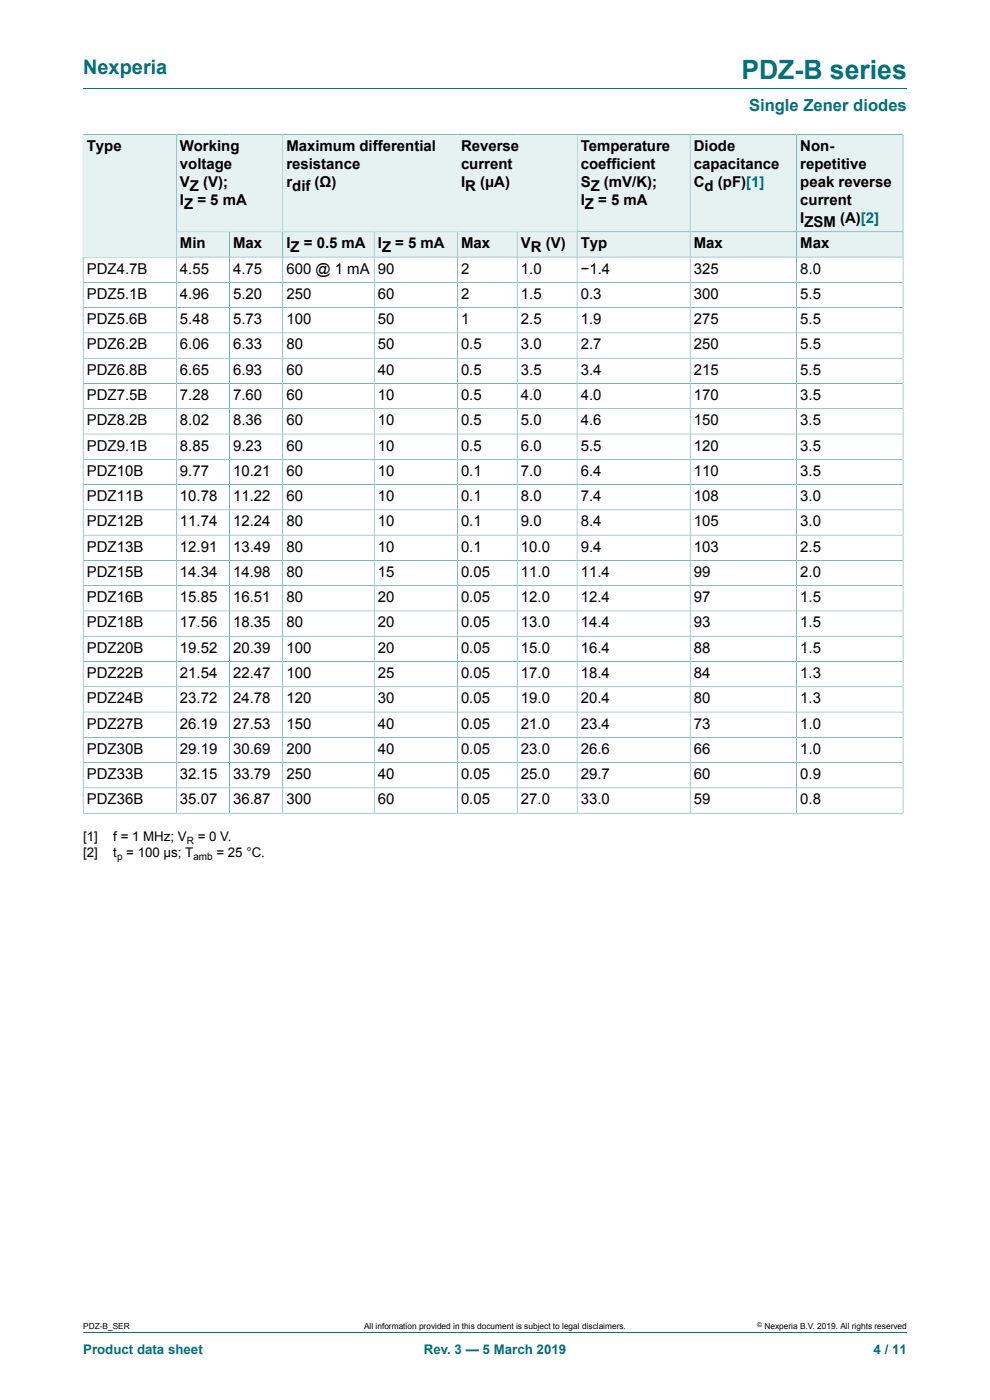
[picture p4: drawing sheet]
<svg xmlns="http://www.w3.org/2000/svg" width="210mm" height="297mm" viewBox="0 0 210 297" stroke-linecap="round" stroke-linejoin="round" font-family="sans-serif">
<defs><g id="words">
<text font-size="5.6" fill="#036f7b" x="157.3" y="16.8">PDZ-B series</text>
<text font-size="4.2" fill="#036f7b" x="17.6" y="15.6">Nexperia</text>
<text font-size="3.5" fill="#036f7b" x="158.9" y="23.7">Single Zener diodes</text>
<g font-size="3.2">
<text x="18.4" y="32.1">Type</text>
<text x="38.2" y="32.1">Working</text>
<text x="38.2" y="35.9">voltage</text>
<text x="60.7" y="32.1">Maximum differential</text>
<text x="60.7" y="35.9">resistance</text>
<text x="97.8" y="32.1">Reverse</text>
<text x="97.8" y="35.9">current</text>
<text x="123.2" y="32.1">Temperature</text>
<text x="123.2" y="35.9">coefficient</text>
<text x="147.2" y="32.1">Diode</text>
<text x="147.2" y="35.9">capacitance</text>
<text x="169.8" y="32.1">Non-</text>
<text x="169.8" y="35.9">repetitive</text>
<text x="38.2" y="39.7">V</text>
<text x="40.3" y="40.5">Z</text>
<text x="43.1" y="39.7">(V);</text>
<text x="60.7" y="39.7">r</text>
<text x="62" y="40.5">dif</text>
<text x="66.7" y="39.7">(Ω)</text>
<text x="97.8" y="39.7">I</text>
<text x="98.7" y="40.5">R</text>
<text x="101.8" y="39.7">(μA)</text>
<text x="123.2" y="39.7">S</text>
<text x="125.3" y="40.5">Z</text>
<text x="128.1" y="39.7">(mV/K);</text>
<text x="147.2" y="39.7">C</text>
<text x="149.5" y="40.5">d</text>
<text x="152.3" y="39.7">(pF)[1]</text>
<text x="169.8" y="39.7">peak reverse</text>
<text x="38.2" y="43.5">I</text>
<text x="39.1" y="44.3">Z</text>
<text x="41.9" y="43.5">= 5 mA</text>
<text x="123.2" y="43.5">I</text>
<text x="124.1" y="44.3">Z</text>
<text x="126.9" y="43.5">= 5 mA</text>
<text x="169.8" y="43.5">current</text>
<text x="169.8" y="47.3">I</text>
<text x="178.2" y="47.3">(A)[2]</text>
<text x="38.2" y="52.7">Min</text>
<text x="49.5" y="52.7">Max</text>
<text x="60.7" y="52.7">I</text>
<text x="61.6" y="53.5">Z</text>
<text x="64.4" y="52.7">= 0.5 mA</text>
<text x="80.2" y="52.7">I</text>
<text x="81" y="53.5">Z</text>
<text x="83.8" y="52.7">= 5 mA</text>
<text x="97.8" y="52.7">Max</text>
<text x="110.5" y="52.7">V</text>
<text x="112.6" y="53.5">R</text>
<text x="115.8" y="52.7">(V)</text>
<text x="123.2" y="52.7">Typ</text>
<text x="147.2" y="52.7">Max</text>
<text x="169.8" y="52.7">Max</text>
<text x="170.6" y="48.1">ZSM</text>
<text x="18.4" y="58">PDZ4.7B</text>
<text x="38.2" y="58">4.55</text>
<text x="49.5" y="58">4.75</text>
<text x="60.7" y="58">600 @ 1 mA</text>
<text x="80.2" y="58">90</text>
<text x="97.8" y="58">2</text>
<text x="110.5" y="58">1.0</text>
<text x="123.2" y="58">−1.4</text>
<text x="147.2" y="58">325</text>
<text x="169.8" y="58">8.0</text>
<text x="18.4" y="63.4">PDZ5.1B</text>
<text x="38.2" y="63.4">4.96</text>
<text x="49.5" y="63.4">5.20</text>
<text x="60.7" y="63.4">250</text>
<text x="80.2" y="63.4">60</text>
<text x="97.8" y="63.4">2</text>
<text x="110.5" y="63.4">1.5</text>
<text x="123.2" y="63.4">0.3</text>
<text x="147.2" y="63.4">300</text>
<text x="169.8" y="63.4">5.5</text>
<text x="18.4" y="68.8">PDZ5.6B</text>
<text x="38.2" y="68.8">5.48</text>
<text x="49.5" y="68.8">5.73</text>
<text x="60.7" y="68.8">100</text>
<text x="80.2" y="68.8">50</text>
<text x="97.8" y="68.8">1</text>
<text x="110.5" y="68.8">2.5</text>
<text x="123.2" y="68.8">1.9</text>
<text x="147.2" y="68.8">275</text>
<text x="169.8" y="68.8">5.5</text>
<text x="18.4" y="74.1">PDZ6.2B</text>
<text x="38.2" y="74.1">6.06</text>
<text x="49.5" y="74.1">6.33</text>
<text x="60.7" y="74.1">80</text>
<text x="80.2" y="74.1">50</text>
<text x="97.8" y="74.1">0.5</text>
<text x="110.5" y="74.1">3.0</text>
<text x="123.2" y="74.1">2.7</text>
<text x="147.2" y="74.1">250</text>
<text x="169.8" y="74.1">5.5</text>
<text x="18.4" y="79.5">PDZ6.8B</text>
<text x="38.2" y="79.5">6.65</text>
<text x="49.5" y="79.5">6.93</text>
<text x="60.7" y="79.5">60</text>
<text x="80.2" y="79.5">40</text>
<text x="97.8" y="79.5">0.5</text>
<text x="110.5" y="79.5">3.5</text>
<text x="123.2" y="79.5">3.4</text>
<text x="147.2" y="79.5">215</text>
<text x="169.8" y="79.5">5.5</text>
<text x="18.4" y="84.9">PDZ7.5B</text>
<text x="38.2" y="84.9">7.28</text>
<text x="49.5" y="84.9">7.60</text>
<text x="60.7" y="84.9">60</text>
<text x="80.2" y="84.9">10</text>
<text x="97.8" y="84.9">0.5</text>
<text x="110.5" y="84.9">4.0</text>
<text x="123.2" y="84.9">4.0</text>
<text x="147.2" y="84.9">170</text>
<text x="169.8" y="84.9">3.5</text>
<text x="18.4" y="90.2">PDZ8.2B</text>
<text x="18.4" y="95.6">PDZ9.1B</text>
<text x="38.2" y="90.2">8.02</text>
<text x="38.2" y="95.6">8.85</text>
<text x="49.5" y="90.2">8.36</text>
<text x="49.5" y="95.6">9.23</text>
<text x="60.7" y="90.2">60</text>
<text x="60.7" y="95.6">60</text>
<text x="80.2" y="90.2">10</text>
<text x="80.2" y="95.6">10</text>
<text x="97.8" y="90.2">0.5</text>
<text x="97.8" y="95.6">0.5</text>
<text x="110.5" y="90.2">5.0</text>
<text x="110.5" y="95.6">6.0</text>
<text x="123.2" y="90.2">4.6</text>
<text x="123.2" y="95.6">5.5</text>
<text x="147.2" y="90.2">150</text>
<text x="147.2" y="95.6">120</text>
<text x="169.8" y="90.2">3.5</text>
<text x="169.8" y="95.6">3.5</text>
<text x="18.4" y="100.9">PDZ10B</text>
<text x="38.2" y="100.9">9.77</text>
<text x="49.5" y="100.9">10.21</text>
<text x="60.7" y="100.9">60</text>
<text x="80.2" y="100.9">10</text>
<text x="97.8" y="100.9">0.1</text>
<text x="110.5" y="100.9">7.0</text>
<text x="123.2" y="100.9">6.4</text>
<text x="147.2" y="100.9">110</text>
<text x="169.8" y="100.9">3.5</text>
<text x="18.4" y="106.3">PDZ11B</text>
<text x="38.2" y="106.3">10.78</text>
<text x="49.5" y="106.3">11.22</text>
<text x="60.7" y="106.3">60</text>
<text x="80.2" y="106.3">10</text>
<text x="97.8" y="106.3">0.1</text>
<text x="110.5" y="106.3">8.0</text>
<text x="123.2" y="106.3">7.4</text>
<text x="147.2" y="106.3">108</text>
<text x="169.8" y="106.3">3.0</text>
<text x="18.4" y="111.7">PDZ12B</text>
<text x="38.2" y="111.7">11.74</text>
<text x="49.5" y="111.7">12.24</text>
<text x="60.7" y="111.7">80</text>
<text x="80.2" y="111.7">10</text>
<text x="97.8" y="111.7">0.1</text>
<text x="110.5" y="111.7">9.0</text>
<text x="123.2" y="111.7">8.4</text>
<text x="147.2" y="111.7">105</text>
<text x="169.8" y="111.7">3.0</text>
<text x="18.4" y="117">PDZ13B</text>
<text x="38.2" y="117">12.91</text>
<text x="49.5" y="117">13.49</text>
<text x="60.7" y="117">80</text>
<text x="80.2" y="117">10</text>
<text x="97.8" y="117">0.1</text>
<text x="110.5" y="117">10.0</text>
<text x="123.2" y="117">9.4</text>
<text x="147.2" y="117">103</text>
<text x="169.8" y="117">2.5</text>
<text x="18.4" y="122.4">PDZ15B</text>
<text x="38.2" y="122.4">14.34</text>
<text x="49.5" y="122.4">14.98</text>
<text x="60.7" y="122.4">80</text>
<text x="80.2" y="122.4">15</text>
<text x="97.8" y="122.4">0.05</text>
<text x="110.5" y="122.4">11.0</text>
<text x="123.2" y="122.4">11.4</text>
<text x="147.2" y="122.4">99</text>
<text x="169.8" y="122.4">2.0</text>
<text x="18.4" y="127.8">PDZ16B</text>
<text x="38.2" y="127.8">15.85</text>
<text x="49.5" y="127.8">16.51</text>
<text x="60.7" y="127.8">80</text>
<text x="80.2" y="127.8">20</text>
<text x="97.8" y="127.8">0.05</text>
<text x="110.5" y="127.8">12.0</text>
<text x="123.2" y="127.8">12.4</text>
<text x="147.2" y="127.8">97</text>
<text x="169.8" y="127.8">1.5</text>
<text x="18.4" y="133.1">PDZ18B</text>
<text x="38.2" y="133.1">17.56</text>
<text x="49.5" y="133.1">18.35</text>
<text x="60.7" y="133.1">80</text>
<text x="80.2" y="133.1">20</text>
<text x="97.8" y="133.1">0.05</text>
<text x="110.5" y="133.1">13.0</text>
<text x="123.2" y="133.1">14.4</text>
<text x="147.2" y="133.1">93</text>
<text x="169.8" y="133.1">1.5</text>
<text x="18.4" y="138.5">PDZ20B</text>
<text x="18.4" y="143.8">PDZ22B</text>
<text x="38.2" y="138.5">19.52</text>
<text x="38.2" y="143.8">21.54</text>
<text x="49.5" y="138.5">20.39</text>
<text x="49.5" y="143.8">22.47</text>
<text x="60.7" y="138.5">100</text>
<text x="60.7" y="143.8">100</text>
<text x="80.2" y="138.5">20</text>
<text x="80.2" y="143.8">25</text>
<text x="97.8" y="138.5">0.05</text>
<text x="97.8" y="143.8">0.05</text>
<text x="110.5" y="138.5">15.0</text>
<text x="110.5" y="143.8">17.0</text>
<text x="123.2" y="138.5">16.4</text>
<text x="123.2" y="143.8">18.4</text>
<text x="147.2" y="138.5">88</text>
<text x="147.2" y="143.8">84</text>
<text x="169.8" y="138.5">1.5</text>
<text x="169.8" y="143.8">1.3</text>
<text x="18.4" y="149.2">PDZ24B</text>
<text x="38.2" y="149.2">23.72</text>
<text x="49.5" y="149.2">24.78</text>
<text x="60.7" y="149.2">120</text>
<text x="80.2" y="149.2">30</text>
<text x="97.8" y="149.2">0.05</text>
<text x="110.5" y="149.2">19.0</text>
<text x="123.2" y="149.2">20.4</text>
<text x="147.2" y="149.2">80</text>
<text x="169.8" y="149.2">1.3</text>
<text x="18.4" y="154.6">PDZ27B</text>
<text x="38.2" y="154.6">26.19</text>
<text x="49.5" y="154.6">27.53</text>
<text x="60.7" y="154.6">150</text>
<text x="80.2" y="154.6">40</text>
<text x="97.8" y="154.6">0.05</text>
<text x="110.5" y="154.6">21.0</text>
<text x="123.2" y="154.6">23.4</text>
<text x="147.2" y="154.6">73</text>
<text x="169.8" y="154.6">1.0</text>
<text x="18.4" y="159.9">PDZ30B</text>
<text x="38.2" y="159.9">29.19</text>
<text x="49.5" y="159.9">30.69</text>
<text x="60.7" y="159.9">200</text>
<text x="80.2" y="159.9">40</text>
<text x="97.8" y="159.9">0.05</text>
<text x="110.5" y="159.9">23.0</text>
<text x="123.2" y="159.9">26.6</text>
<text x="147.2" y="159.9">66</text>
<text x="169.8" y="159.9">1.0</text>
<text x="18.4" y="165.3">PDZ33B</text>
<text x="38.2" y="165.3">32.15</text>
<text x="49.5" y="165.3">33.79</text>
<text x="60.7" y="165.3">250</text>
<text x="80.2" y="165.3">40</text>
<text x="97.8" y="165.3">0.05</text>
<text x="110.5" y="165.3">25.0</text>
<text x="123.2" y="165.3">29.7</text>
<text x="147.2" y="165.3">60</text>
<text x="169.8" y="165.3">0.9</text>
<text x="18.4" y="170.6">PDZ36B</text>
<text x="38.2" y="170.6">35.07</text>
<text x="49.5" y="170.6">36.87</text>
<text x="60.7" y="170.6">300</text>
<text x="80.2" y="170.6">60</text>
<text x="97.8" y="170.6">0.05</text>
<text x="110.5" y="170.6">27.0</text>
<text x="123.2" y="170.6">33.0</text>
<text x="147.2" y="170.6">59</text>
<text x="169.8" y="170.6">0.8</text>
</g>
<g font-size="2.8">
<text x="17.6" y="178.5">[1]</text>
<text x="24" y="178.5">f = 1 MHz; V</text>
<text x="41.9" y="178.5">= 0 V.</text>
<text x="17.6" y="181.8">[2]</text>
<text x="24" y="181.8">t = 100 μs; T</text>
<text x="45.9" y="181.8">= 25 °C.</text>
</g>
<g font-size="2.8" fill="#036f7b">
<text x="17.6" y="287.2">Product data sheet</text>
<text x="89.9" y="287.2">Rev. 3 — 5 March 2019</text>
<text x="185.3" y="287.2">4 / 11</text>
</g>
<g font-size="2.1">
<text x="39.6" y="179">R</text>
<text x="24.8" y="182.4">p</text>
<text x="41" y="182.4">amb</text>
</g>
<g font-size="1.8">
<text x="17.6" y="282">PDZ-B_SER</text>
<text x="77.2" y="282">All information provided in this document is subject to legal disclaimers.</text>
<text x="162.2" y="282">Nexperia B.V. 2019. All rights reserved</text>
</g>
<text font-size="1.4" x="160.6" y="281.6">©</text>
</g></defs>
<path d="M17.6 18.8h174.8M37.4 28.6h22.6v20.6h-22.6z" fill="none" stroke="#036f7b" stroke-width=".21"/>
<path d="M37.5 28.6h22.4v20.5h-22.4z" fill="#e6f1f2"/>
<path d="M60 28.6h37v20.6h-37z" fill="none" stroke="#036f7b" stroke-width=".21"/>
<path d="M60 28.6h36.9v20.5h-36.9z" fill="#e6f1f2"/>
<path d="M97 28.6h25.4v20.6h-25.4z" fill="none" stroke="#036f7b" stroke-width=".21"/>
<g fill="#e6f1f2">
<path d="M97.1 28.6h25.2v20.5h-25.2z"/>
<path d="M122.5 28.6h23.8v20.5h-23.8z"/>
</g>
<path d="M122.4 28.6h24v20.6h-24z" fill="none" stroke="#036f7b" stroke-width=".21"/>
<path d="M146.5 28.6h22.4v20.5h-22.4z" fill="#e6f1f2"/>
<path d="M146.4 28.6h22.6v20.6h-22.6z" fill="none" stroke="#036f7b" stroke-width=".21"/>
<path d="M169.1 28.6h22.4v20.5h-22.4z" fill="#e6f1f2"/>
<path d="M17.6 28.5v26h19.8v-25.9h-19.8M191.6 28.5v20.7h-22.6v-20.6h22.6" fill="none" stroke="#036f7b" stroke-width=".21"/>
<g fill="#e6f1f2">
<path d="M17.7 28.6h19.6v25.9h-19.6z"/>
<path d="M37.5 49.2h11.1v5.3h-11.1z"/>
</g>
<path d="M37.4 49.2h11.3v5.3h-11.3z" fill="none" stroke="#036f7b" stroke-width=".21"/>
<path d="M48.8 49.2h11.1v5.3h-11.1z" fill="#e6f1f2"/>
<path d="M48.7 49.2h11.3v5.3h-11.3z" fill="none" stroke="#036f7b" stroke-width=".21"/>
<path d="M60 49.2h19.3v5.3h-19.3z" fill="#e6f1f2"/>
<path d="M60 49.2h19.4v5.3h-19.4z" fill="none" stroke="#036f7b" stroke-width=".21"/>
<path d="M79.4 49.2h17.5v5.3h-17.5z" fill="#e6f1f2"/>
<path d="M79.4 49.2h17.6v5.3h-17.6z" fill="none" stroke="#036f7b" stroke-width=".21"/>
<path d="M97.1 49.2h12.5v5.3h-12.5z" fill="#e6f1f2"/>
<path d="M97 49.2h12.7v5.3h-12.7z" fill="none" stroke="#036f7b" stroke-width=".21"/>
<path d="M109.8 49.2h12.5v5.3h-12.5z" fill="#e6f1f2"/>
<path d="M109.7 49.2h12.7v5.3h-12.7z" fill="none" stroke="#036f7b" stroke-width=".21"/>
<path d="M122.5 49.2h23.8v5.3h-23.8z" fill="#e6f1f2"/>
<path d="M122.4 49.2h24v5.3h-24z" fill="none" stroke="#036f7b" stroke-width=".21"/>
<path d="M146.5 49.2h22.4v5.3h-22.4z" fill="#e6f1f2"/>
<path d="M146.4 49.2h22.6v5.3h-22.6z" fill="none" stroke="#036f7b" stroke-width=".21"/>
<path d="M169.1 49.2h22.4v5.3h-22.4z" fill="#e6f1f2"/>
<g fill="none" stroke="#036f7b" stroke-width=".21">
<path d="M17.6 59.9h174M37.4 54.5v118M48.7 54.5v118M60 54.5v118M79.4 54.5v118M97 54.5v118M109.7 54.5v118M122.4 54.5v118M146.4 54.5v118M191.6 54.5h-174v118.1M17.6 65.3h174M17.6 70.6h174"/>
<path d="M17.6 76h174M17.6 81.4h174M17.6 86.7h174M17.6 92.1h174M17.6 97.4h174M17.6 102.8h174M17.6 108.2h174M17.6 113.5h174M17.6 118.9h174M17.6 124.2h174M17.6 129.6h174M17.6 135h174"/>
<path d="M17.6 140.3h174M17.6 145.7h174M17.6 151.1h174M17.6 156.4h174M17.6 172.5h174M17.6 161.8h174M17.6 167.1h174M169 172.5v-123.3h22.6v123.4M17.6 282.6h174.8"/>
</g>
<use href="#words"/>
</svg>
